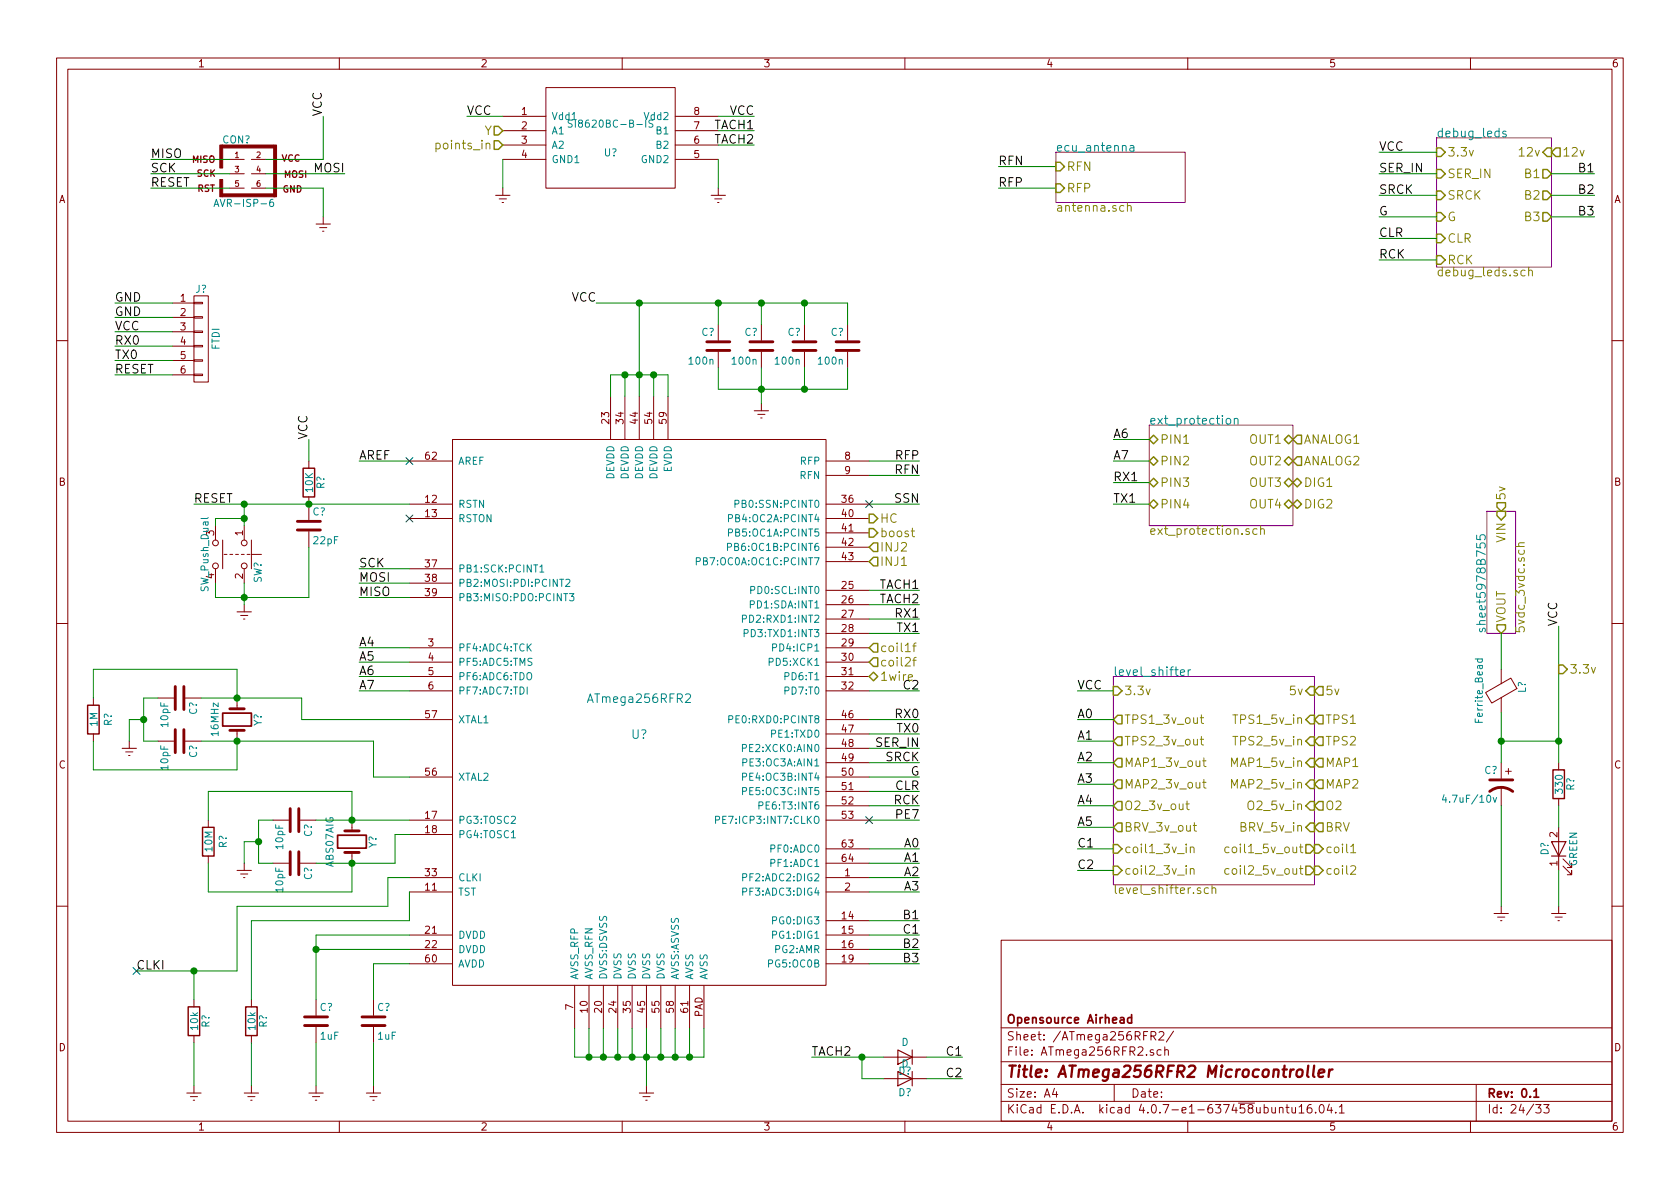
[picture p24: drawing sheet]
EESchema Schematic File Version 2
LIBS:airhead_ecu-rescue
LIBS:power
LIBS:device
LIBS:transistors
LIBS:conn
LIBS:linear
LIBS:regul
LIBS:74xx
LIBS:cmos4000
LIBS:adc-dac
LIBS:memory
LIBS:xilinx
LIBS:microcontrollers
LIBS:dsp
LIBS:microchip
LIBS:analog_switches
LIBS:motorola
LIBS:texas
LIBS:intel
LIBS:audio
LIBS:interface
LIBS:digital-audio
LIBS:philips
LIBS:display
LIBS:cypress
LIBS:siliconi
LIBS:opto
LIBS:atmel
LIBS:contrib
LIBS:valves
LIBS:L9484
LIBS:VB525SP-E
LIBS:LMZ21701
LIBS:Mini50p12
LIBS:SI8610BC-B-IS
LIBS:MAX6575LZUT+T
LIBS:SI8380P-IU
LIBS:Rect10si
LIBS:AEDR-8710-102
LIBS:MPXA4250AC6U
LIBS:MPXA6115AC6U
LIBS:CC2540T
LIBS:icsp
LIBS:MCP2561
LIBS:switches
LIBS:tom_kicad
LIBS:2450bm14e0003
LIBS:ftdi
LIBS:LMZ20502
LIBS:MIC45205
LIBS:usbulc6-2m6
LIBS:ESD7004
LIBS:VNQ5027AKTR-E
LIBS:BSC072N03LD-G
LIBS:SI8620BC-B-IS
LIBS:LMV822IQ2T
LIBS:NTB0101AGWH
LIBS:TLC6C598PWR
LIBS:10si_rect
LIBS:Mini50p16
LIBS:LM2903Q2T
LIBS:airhead_ecu-cache
EELAYER 25 0
EELAYER END
$Descr A4 11693 8268
encoding utf-8
Sheet 23 33
Title "ATmega256RFR2 Microcontroller"
Date ""
Rev "0.1"
Comp "Opensource Airhead"
Comment1 ""
Comment2 ""
Comment3 ""
Comment4 ""
$EndDescr
$Comp
L ATmega256RFR2 U?
U 1 1
P 4450 4950
F 0 "U?" H 4450 4800 60  0000 C CNN
F 1 "ATmega256RFR2" H 4450 5050 60  0000 C CNN
F 2 "" H 4450 4950 60  0000 C CNN
F 3 "" H 4450 4950 60  0000 C CNN
	1    4450 4950
	1    0    0    -1  
$EndComp
$Comp
L C C?
U 1 1
P 5600 2400
F 0 "C?" H 5625 2500 50  0000 L CNN
F 1 "100n" H 5625 2300 50  0000 L CNN
F 2 "" H 5638 2250 50  0001 C CNN
F 3 "" H 5600 2400 50  0001 C CNN
	1    5600 2400
	-1   0    0    -1  
$EndComp
$Comp
L C C?
U 1 1
P 5300 2400
F 0 "C?" H 5325 2500 50  0000 L CNN
F 1 "100n" H 5325 2300 50  0000 L CNN
F 2 "" H 5338 2250 50  0001 C CNN
F 3 "" H 5300 2400 50  0001 C CNN
	1    5300 2400
	-1   0    0    -1  
$EndComp
$Comp
L C C?
U 1 1
P 5000 2400
F 0 "C?" H 5025 2500 50  0000 L CNN
F 1 "100n" H 5025 2300 50  0000 L CNN
F 2 "" H 5038 2250 50  0001 C CNN
F 3 "" H 5000 2400 50  0001 C CNN
	1    5000 2400
	-1   0    0    -1  
$EndComp
$Comp
L C C?
U 1 1
P 5900 2400
F 0 "C?" H 5925 2500 50  0000 L CNN
F 1 "100n" H 5925 2300 50  0000 L CNN
F 2 "" H 5938 2250 50  0001 C CNN
F 3 "" H 5900 2400 50  0001 C CNN
	1    5900 2400
	-1   0    0    -1  
$EndComp
$Comp
L Earth #PWR?
U 1 1
P 5300 2800
F 0 "#PWR?" H 5300 2550 50  0001 C CNN
F 1 "Earth" H 5300 2650 50  0001 C CNN
F 2 "" H 5300 2800 50  0001 C CNN
F 3 "" H 5300 2800 50  0001 C CNN
	1    5300 2800
	1    0    0    -1  
$EndComp
$Comp
L Earth #PWR?
U 1 1
P 4500 7550
F 0 "#PWR?" H 4500 7300 50  0001 C CNN
F 1 "Earth" H 4500 7400 50  0001 C CNN
F 2 "" H 4500 7550 50  0001 C CNN
F 3 "" H 4500 7550 50  0001 C CNN
	1    4500 7550
	1    0    0    -1  
$EndComp
$Comp
L Crystal Y?
U 1 1
P 1650 5000
F 0 "Y?" H 1650 5150 50  0000 C CNN
F 1 "16MHz" H 1650 4850 50  0000 C CNN
F 2 "" H 1650 5000 60  0000 C CNN
F 3 "" H 1650 5000 60  0000 C CNN
	1    1650 5000
	0    1    1    0   
$EndComp
$Comp
L C C?
U 1 1
P 1250 4850
F 0 "C?" H 1275 4950 50  0000 L CNN
F 1 "10pF" H 1275 4750 50  0000 L CNN
F 2 "" H 1288 4700 30  0000 C CNN
F 3 "" H 1250 4850 60  0000 C CNN
	1    1250 4850
	0    1    1    0   
$EndComp
$Comp
L C C?
U 1 1
P 1250 5150
F 0 "C?" H 1275 5250 50  0000 L CNN
F 1 "10pF" H 1275 5050 50  0000 L CNN
F 2 "" H 1288 5000 30  0000 C CNN
F 3 "" H 1250 5150 60  0000 C CNN
	1    1250 5150
	0    1    1    0   
$EndComp
$Comp
L R R?
U 1 1
P 650 5000
F 0 "R?" V 750 5000 50  0000 C CNN
F 1 "1M" V 650 5000 50  0000 C CNN
F 2 "" V 580 5000 30  0000 C CNN
F 3 "" H 650 5000 30  0000 C CNN
	1    650  5000
	1    0    0    -1  
$EndComp
$Comp
L Earth #PWR?
U 1 1
P 900 5150
F 0 "#PWR?" H 900 4900 50  0001 C CNN
F 1 "Earth" H 900 5000 50  0001 C CNN
F 2 "" H 900 5150 50  0001 C CNN
F 3 "" H 900 5150 50  0001 C CNN
	1    900  5150
	1    0    0    -1  
$EndComp
$Comp
L C C?
U 1 1
P 2600 7100
F 0 "C?" H 2625 7200 50  0000 L CNN
F 1 "1uF" H 2625 7000 50  0000 L CNN
F 2 "" H 2638 6950 50  0001 C CNN
F 3 "" H 2600 7100 50  0001 C CNN
	1    2600 7100
	1    0    0    -1  
$EndComp
$Comp
L C C?
U 1 1
P 2200 7100
F 0 "C?" H 2225 7200 50  0000 L CNN
F 1 "1uF" H 2225 7000 50  0000 L CNN
F 2 "" H 2238 6950 50  0001 C CNN
F 3 "" H 2200 7100 50  0001 C CNN
	1    2200 7100
	1    0    0    -1  
$EndComp
$Comp
L Earth #PWR?
U 1 1
P 2600 7550
F 0 "#PWR?" H 2600 7300 50  0001 C CNN
F 1 "Earth" H 2600 7400 50  0001 C CNN
F 2 "" H 2600 7550 50  0001 C CNN
F 3 "" H 2600 7550 50  0001 C CNN
	1    2600 7550
	1    0    0    -1  
$EndComp
$Comp
L Earth #PWR?
U 1 1
P 2200 7550
F 0 "#PWR?" H 2200 7300 50  0001 C CNN
F 1 "Earth" H 2200 7400 50  0001 C CNN
F 2 "" H 2200 7550 50  0001 C CNN
F 3 "" H 2200 7550 50  0001 C CNN
	1    2200 7550
	1    0    0    -1  
$EndComp
$Comp
L R R?
U 1 1
P 1750 7100
F 0 "R?" V 1830 7100 50  0000 C CNN
F 1 "10k" V 1750 7100 50  0000 C CNN
F 2 "" V 1680 7100 50  0001 C CNN
F 3 "" H 1750 7100 50  0001 C CNN
	1    1750 7100
	1    0    0    -1  
$EndComp
$Comp
L R R?
U 1 1
P 1350 7100
F 0 "R?" V 1430 7100 50  0000 C CNN
F 1 "10k" V 1350 7100 50  0000 C CNN
F 2 "" V 1280 7100 50  0001 C CNN
F 3 "" H 1350 7100 50  0001 C CNN
	1    1350 7100
	1    0    0    -1  
$EndComp
$Comp
L Earth #PWR?
U 1 1
P 1750 7550
F 0 "#PWR?" H 1750 7300 50  0001 C CNN
F 1 "Earth" H 1750 7400 50  0001 C CNN
F 2 "" H 1750 7550 50  0001 C CNN
F 3 "" H 1750 7550 50  0001 C CNN
	1    1750 7550
	1    0    0    -1  
$EndComp
$Comp
L Earth #PWR?
U 1 1
P 1350 7550
F 0 "#PWR?" H 1350 7300 50  0001 C CNN
F 1 "Earth" H 1350 7400 50  0001 C CNN
F 2 "" H 1350 7550 50  0001 C CNN
F 3 "" H 1350 7550 50  0001 C CNN
	1    1350 7550
	1    0    0    -1  
$EndComp
Text Label 950  6750 0    60   ~ 0
CLKI
$Comp
L Crystal Y?
U 1 1
P 2450 5850
F 0 "Y?" H 2450 6000 50  0000 C CNN
F 1 "ABS07AIG" H 2450 5700 50  0000 C CNN
F 2 "" H 2450 5850 60  0000 C CNN
F 3 "" H 2450 5850 60  0000 C CNN
	1    2450 5850
	0    1    1    0   
$EndComp
$Comp
L C C?
U 1 1
P 2050 5700
F 0 "C?" H 2075 5800 50  0000 L CNN
F 1 "10pF" H 2075 5600 50  0000 L CNN
F 2 "" H 2088 5550 30  0000 C CNN
F 3 "" H 2050 5700 60  0000 C CNN
	1    2050 5700
	0    1    1    0   
$EndComp
$Comp
L C C?
U 1 1
P 2050 6000
F 0 "C?" H 2075 6100 50  0000 L CNN
F 1 "10pF" H 2075 5900 50  0000 L CNN
F 2 "" H 2088 5850 30  0000 C CNN
F 3 "" H 2050 6000 60  0000 C CNN
	1    2050 6000
	0    1    1    0   
$EndComp
$Comp
L R R?
U 1 1
P 1450 5850
F 0 "R?" V 1550 5850 50  0000 C CNN
F 1 "10M" V 1450 5850 50  0000 C CNN
F 2 "" V 1380 5850 30  0000 C CNN
F 3 "" H 1450 5850 30  0000 C CNN
	1    1450 5850
	1    0    0    -1  
$EndComp
$Comp
L Earth #PWR?
U 1 1
P 1700 6000
F 0 "#PWR?" H 1700 5750 50  0001 C CNN
F 1 "Earth" H 1700 5850 50  0001 C CNN
F 2 "" H 1700 6000 50  0001 C CNN
F 3 "" H 1700 6000 50  0001 C CNN
	1    1700 6000
	1    0    0    -1  
$EndComp
Text Label 6950 1150 0    60   ~ 0
RFN
Text Label 6950 1300 0    60   ~ 0
RFP
Text Label 6400 3200 2    60   ~ 0
RFP
Text Label 6400 3300 2    60   ~ 0
RFN
$Comp
L AVR-ISP-6 CON?
U 1 1
P 1750 1200
F 0 "CON?" H 1645 1440 50  0000 C CNN
F 1 "AVR-ISP-6" H 1485 970 50  0000 L BNN
F 2 "AVR-ISP-6" V 1230 1240 50  0001 C CNN
F 3 "" H 1725 1200 50  0001 C CNN
	1    1750 1200
	1    0    0    -1  
$EndComp
Text Label 2500 4150 0    60   ~ 0
MISO
Text Label 2500 4050 0    60   ~ 0
MOSI
Text Label 2500 3950 0    60   ~ 0
SCK
Text Label 1050 1100 0    60   ~ 0
MISO
Text Label 1050 1200 0    60   ~ 0
SCK
Text Label 1050 1300 0    60   ~ 0
RESET
Text Label 2400 1200 2    60   ~ 0
MOSI
$Comp
L Earth #PWR?
U 1 1
P 2250 1500
F 0 "#PWR?" H 2250 1250 50  0001 C CNN
F 1 "Earth" H 2250 1350 50  0001 C CNN
F 2 "" H 2250 1500 50  0001 C CNN
F 3 "" H 2250 1500 50  0001 C CNN
	1    2250 1500
	1    0    0    -1  
$EndComp
$Comp
L CONN_01X06 J?
U 1 1
P 1400 2350
F 0 "J?" H 1400 2700 50  0000 C CNN
F 1 "FTDI" V 1500 2350 50  0000 C CNN
F 2 "" H 1400 2350 50  0001 C CNN
F 3 "" H 1400 2350 50  0001 C CNN
	1    1400 2350
	1    0    0    -1  
$EndComp
Text Label 800  2100 0    60   ~ 0
GND
Text Label 800  2200 0    60   ~ 0
GND
Text Label 800  2300 0    60   ~ 0
VCC
Text Label 800  2400 0    60   ~ 0
RX0
Text Label 800  2500 0    60   ~ 0
TX0
Text Label 800  2600 0    60   ~ 0
RESET
Text Label 6400 5000 2    60   ~ 0
RX0
Text Label 6400 5100 2    60   ~ 0
TX0
Text Label 2250 800  1    60   ~ 0
VCC
Text Label 4150 2100 2    60   ~ 0
VCC
Text Label 1350 3500 0    60   ~ 0
RESET
$Comp
L R R?
U 1 1
P 2150 3350
F 0 "R?" V 2230 3350 50  0000 C CNN
F 1 "10K" V 2150 3350 50  0000 C CNN
F 2 "" V 2080 3350 50  0001 C CNN
F 3 "" H 2150 3350 50  0001 C CNN
	1    2150 3350
	1    0    0    -1  
$EndComp
Text Label 2150 3050 1    60   ~ 0
VCC
$Comp
L Ferrite_Bead L?
U 1 1
P 10450 4800
F 0 "L?" V 10300 4825 50  0000 C CNN
F 1 "Ferrite_Bead" V 10600 4800 50  0000 C CNN
F 2 "" V 10380 4800 50  0001 C CNN
F 3 "" H 10450 4800 50  0001 C CNN
	1    10450 4800
	-1   0    0    -1  
$EndComp
$Comp
L CP1 C?
U 1 1
P 10450 5450
F 0 "C?" H 10475 5550 50  0000 L CNN
F 1 "4.7uF/10v" H 10475 5350 50  0000 L CNN
F 2 "" H 10450 5450 50  0001 C CNN
F 3 "" H 10450 5450 50  0001 C CNN
	1    10450 5450
	-1   0    0    -1  
$EndComp
$Comp
L Earth #PWR?
U 1 1
P 10450 6300
F 0 "#PWR?" H 10450 6050 50  0001 C CNN
F 1 "Earth" H 10450 6150 50  0001 C CNN
F 2 "" H 10450 6300 50  0001 C CNN
F 3 "" H 10450 6300 50  0001 C CNN
	1    10450 6300
	-1   0    0    -1  
$EndComp
$Comp
L R R?
U 1 1
P 10850 5450
F 0 "R?" V 10930 5450 50  0000 C CNN
F 1 "330" V 10850 5450 50  0000 C CNN
F 2 "" V 10780 5450 50  0001 C CNN
F 3 "" H 10850 5450 50  0001 C CNN
	1    10850 5450
	1    0    0    -1  
$EndComp
$Comp
L LED-RESCUE-airhead_ecu D?
U 1 1
P 10850 5900
F 0 "D?" H 10850 6000 50  0000 C CNN
F 1 "GREEN" H 10850 5800 50  0000 C CNN
F 2 "" H 10850 5900 50  0001 C CNN
F 3 "" H 10850 5900 50  0001 C CNN
	1    10850 5900
	0    -1   -1   0   
$EndComp
$Comp
L Earth #PWR?
U 1 1
P 10850 6300
F 0 "#PWR?" H 10850 6050 50  0001 C CNN
F 1 "Earth" H 10850 6150 50  0001 C CNN
F 2 "" H 10850 6300 50  0001 C CNN
F 3 "" H 10850 6300 50  0001 C CNN
	1    10850 6300
	1    0    0    -1  
$EndComp
$Comp
L Earth #PWR?
U 1 1
P 1700 4200
F 0 "#PWR?" H 1700 3950 50  0001 C CNN
F 1 "Earth" H 1700 4050 50  0001 C CNN
F 2 "" H 1700 4200 50  0001 C CNN
F 3 "" H 1700 4200 50  0001 C CNN
	1    1700 4200
	1    0    0    -1  
$EndComp
NoConn ~ 2850 3600
Text Label 2500 3200 0    60   ~ 0
AREF
Text Label 6400 3500 2    60   ~ 0
SSN
Text Label 6400 4100 2    60   ~ 0
TACH1
Text Label 6400 4200 2    60   ~ 0
TACH2
Text Label 6400 4800 2    60   ~ 0
C2
Text Label 6400 5200 2    60   ~ 0
SER_IN
Text Label 6400 5300 2    60   ~ 0
SRCK
Text Label 6400 5400 2    60   ~ 0
G
Text Label 6400 5500 2    60   ~ 0
CLR
Text Label 6400 5600 2    60   ~ 0
RCK
Text Label 6400 5700 2    60   ~ 0
PE7
Text Label 6400 6400 2    60   ~ 0
B1
Text Label 6400 6500 2    60   ~ 0
C1
Text Label 6400 6600 2    60   ~ 0
B2
Text Label 6400 6700 2    60   ~ 0
B3
$Comp
L C C?
U 1 1
P 2150 3650
F 0 "C?" H 2175 3750 50  0000 L CNN
F 1 "22pF" H 2175 3550 50  0000 L CNN
F 2 "" H 2188 3500 50  0001 C CNN
F 3 "" H 2150 3650 50  0001 C CNN
	1    2150 3650
	1    0    0    -1  
$EndComp
Text Label 10850 4350 1    60   ~ 0
VCC
Text Label 6400 6200 2    60   ~ 0
A3
Text Label 6400 6100 2    60   ~ 0
A2
Text Label 6400 6000 2    60   ~ 0
A1
Text Label 6400 5900 2    60   ~ 0
A0
Text Label 2500 4600 0    60   ~ 0
A5
Text Label 2500 4500 0    60   ~ 0
A4
$Sheet
S 7750 4700 1400 1450
U 5978CB81
F0 "level_shifter" 60
F1 "level_shifter.sch" 60
F2 "TPS1_5v_in" I R 9150 5000 60 
F3 "TPS2_5v_in" I R 9150 5150 60 
F4 "coil1_3v_in" I L 7750 5900 60 
F5 "coil2_3v_in" I L 7750 6050 60 
F6 "TPS1_3v_out" O L 7750 5000 60 
F7 "TPS2_3v_out" O L 7750 5150 60 
F8 "coil1_5v_out" O R 9150 5900 60 
F9 "coil2_5v_out" O R 9150 6050 60 
F10 "5v" I R 9150 4800 60 
F11 "MAP1_5v_in" I R 9150 5300 60 
F12 "MAP2_5v_in" I R 9150 5450 60 
F13 "MAP1_3v_out" O L 7750 5300 60 
F14 "MAP2_3v_out" O L 7750 5450 60 
F15 "O2_5v_in" I R 9150 5600 60 
F16 "BRV_5v_in" I R 9150 5750 60 
F17 "O2_3v_out" O L 7750 5600 60 
F18 "BRV_3v_out" O L 7750 5750 60 
F19 "3.3v" I L 7750 4800 60 
$EndSheet
Text HLabel 10450 3550 1    60   Input ~ 0
5v
Text HLabel 6050 3900 2    60   Input ~ 0
INJ1
Text HLabel 6050 3800 2    60   Input ~ 0
INJ2
Text HLabel 6050 3700 2    60   Output ~ 0
boost
Text HLabel 6050 3600 2    60   Output ~ 0
HC
$Comp
L SI8620BC-B-IS U?
U 1 1
P 4250 950
F 0 "U?" H 4250 850 50  0000 C CNN
F 1 "SI8620BC-B-IS" H 4250 1050 50  0000 C CNN
F 2 "MODULE" H 4250 950 50  0001 C CNN
F 3 "DOCUMENTATION" H 4250 950 50  0001 C CNN
	1    4250 950 
	1    0    0    -1  
$EndComp
Text HLabel 3500 900  0    60   Input ~ 0
Y
Text HLabel 3500 1000 0    60   Input ~ 0
points_in
$Comp
L Earth #PWR?
U 1 1
P 3500 1300
F 0 "#PWR?" H 3500 1050 50  0001 C CNN
F 1 "Earth" H 3500 1150 50  0001 C CNN
F 2 "" H 3500 1300 50  0001 C CNN
F 3 "" H 3500 1300 50  0001 C CNN
	1    3500 1300
	1    0    0    -1  
$EndComp
$Comp
L Earth #PWR?
U 1 1
P 5000 1300
F 0 "#PWR?" H 5000 1050 50  0001 C CNN
F 1 "Earth" H 5000 1150 50  0001 C CNN
F 2 "" H 5000 1300 50  0001 C CNN
F 3 "" H 5000 1300 50  0001 C CNN
	1    5000 1300
	1    0    0    -1  
$EndComp
Text Label 3250 800  0    60   ~ 0
VCC
Text Label 5250 800  2    60   ~ 0
VCC
Text HLabel 6050 4700 2    60   BiDi ~ 0
1wire
$Sheet
S 10000 950  800  900 
U 597907E6
F0 "debug_leds" 60
F1 "debug_leds.sch" 60
F2 "3.3v" I L 10000 1050 60 
F3 "12v" I R 10800 1050 60 
F4 "SER_IN" I L 10000 1200 60 
F5 "SRCK" I L 10000 1350 60 
F6 "G" I L 10000 1500 60 
F7 "CLR" I L 10000 1650 60 
F8 "RCK" I L 10000 1800 60 
F9 "B1" O R 10800 1200 60 
F10 "B2" O R 10800 1350 60 
F11 "B3" O R 10800 1500 60 
$EndSheet
$Sheet
S 10350 3550 200  850 
U 5978B8AA
F0 "sheet5978B755" 60
F1 "5vdc_3vdc.sch" 60
F2 "VIN" I T 10450 3550 60 
F3 "VOUT" O B 10450 4400 60 
$EndSheet
Text HLabel 9150 4800 2    60   Input ~ 0
5v
Text HLabel 9150 5000 2    60   Input ~ 0
TPS1
Text HLabel 9150 5150 2    60   Input ~ 0
TPS2
Text HLabel 9150 5300 2    60   Input ~ 0
MAP1
Text HLabel 9150 5450 2    60   Input ~ 0
MAP2
Text HLabel 9150 5600 2    60   Input ~ 0
O2
Text HLabel 9150 5750 2    60   Input ~ 0
BRV
Text HLabel 9150 5900 2    60   Output ~ 0
coil1
Text HLabel 9150 6050 2    60   Output ~ 0
coil2
Text Label 7500 4800 0    60   ~ 0
VCC
Text Label 7500 5000 0    60   ~ 0
A0
Text Label 7500 5150 0    60   ~ 0
A1
Text Label 7500 5300 0    60   ~ 0
A2
Text Label 7500 5450 0    60   ~ 0
A3
Text Label 7500 5600 0    60   ~ 0
A4
Text Label 7500 5750 0    60   ~ 0
A5
Text Label 5250 900  2    60   ~ 0
TACH1
Text Label 5250 1000 2    60   ~ 0
TACH2
Text Label 9600 1200 0    60   ~ 0
SER_IN
Text Label 9600 1350 0    60   ~ 0
SRCK
Text Label 9600 1500 0    60   ~ 0
G
Text Label 9600 1650 0    60   ~ 0
CLR
Text Label 9600 1800 0    60   ~ 0
RCK
Text Label 11100 1200 2    60   ~ 0
B1
Text Label 11100 1350 2    60   ~ 0
B2
Text Label 11100 1500 2    60   ~ 0
B3
Text Label 9600 1050 0    60   ~ 0
VCC
Text HLabel 10800 1050 2    60   Input ~ 0
12v
Text Label 5650 7350 0    60   ~ 0
TACH2
$Comp
L D D?
U 1 1
P 6300 7350
F 0 "D?" H 6300 7450 50  0000 C CNN
F 1 "D" H 6300 7250 50  0000 C CNN
F 2 "" H 6300 7350 50  0001 C CNN
F 3 "" H 6300 7350 50  0001 C CNN
	1    6300 7350
	-1   0    0    1   
$EndComp
Text Label 7500 5900 0    60   ~ 0
C1
Text Label 7500 6050 0    60   ~ 0
C2
Text Label 6700 7350 2    60   ~ 0
C1
Text Label 6700 7500 2    60   ~ 0
C2
$Comp
L D D?
U 1 1
P 6300 7500
F 0 "D?" H 6300 7600 50  0000 C CNN
F 1 "D" H 6300 7400 50  0000 C CNN
F 2 "" H 6300 7500 50  0001 C CNN
F 3 "" H 6300 7500 50  0001 C CNN
	1    6300 7500
	-1   0    0    1   
$EndComp
NoConn ~ 2850 3200
NoConn ~ 950  6750
$Comp
L SW_Push_Dual SW?
U 1 1
P 1700 3850
F 0 "SW?" H 1750 3950 50  0000 L CNN
F 1 "SW_Push_Dual" H 1700 3580 50  0000 C CNN
F 2 "" H 1700 4050 50  0001 C CNN
F 3 "" H 1700 4050 50  0001 C CNN
	1    1700 3850
	0    1    1    0   
$EndComp
Wire Wire Line
	5900 2700 5900 2550
Wire Wire Line
	5000 2700 5900 2700
Wire Wire Line
	5000 2700 5000 2550
Wire Wire Line
	5600 2550 5600 2700
Connection ~ 5600 2700
Wire Wire Line
	5300 2550 5300 2800
Connection ~ 5300 2700
Wire Wire Line
	5900 2100 5900 2250
Wire Wire Line
	4150 2100 5900 2100
Wire Wire Line
	5000 2100 5000 2250
Wire Wire Line
	5300 2100 5300 2250
Connection ~ 5300 2100
Wire Wire Line
	5600 2250 5600 2100
Connection ~ 5600 2100
Wire Wire Line
	4450 2100 4450 2750
Connection ~ 5000 2100
Wire Wire Line
	4250 2600 4650 2600
Wire Wire Line
	4650 2600 4650 2750
Connection ~ 4450 2600
Wire Wire Line
	4250 2600 4250 2750
Wire Wire Line
	4550 2600 4550 2750
Connection ~ 4550 2600
Wire Wire Line
	4350 2600 4350 2750
Connection ~ 4350 2600
Wire Wire Line
	4500 7150 4500 7550
Wire Wire Line
	4300 7350 4300 7150
Wire Wire Line
	4000 7350 4900 7350
Connection ~ 4400 7350
Wire Wire Line
	4600 7350 4600 7150
Connection ~ 4500 7350
Wire Wire Line
	4200 7150 4200 7350
Connection ~ 4300 7350
Wire Wire Line
	4100 7150 4100 7350
Connection ~ 4200 7350
Wire Wire Line
	4000 7150 4000 7350
Connection ~ 4100 7350
Wire Wire Line
	4700 7350 4700 7150
Connection ~ 4600 7350
Wire Wire Line
	4800 7350 4800 7150
Connection ~ 4700 7350
Wire Wire Line
	4900 7350 4900 7150
Connection ~ 4800 7350
Wire Wire Line
	4400 7150 4400 7350
Connection ~ 1650 4850
Connection ~ 1650 5150
Wire Wire Line
	650  4850 650  4650
Wire Wire Line
	650  4650 1650 4650
Wire Wire Line
	1650 4650 1650 4850
Wire Wire Line
	650  5150 650  5350
Wire Wire Line
	650  5350 1650 5350
Wire Wire Line
	1650 5350 1650 5150
Wire Wire Line
	1100 4850 1000 4850
Wire Wire Line
	1000 4850 1000 5150
Wire Wire Line
	1000 5150 1100 5150
Wire Wire Line
	900  5000 1000 5000
Connection ~ 1000 5000
Wire Wire Line
	900  5000 900  5150
Wire Wire Line
	2850 6700 2600 6700
Wire Wire Line
	2600 6700 2600 6950
Wire Wire Line
	2600 7250 2600 7550
Wire Wire Line
	2850 6600 2200 6600
Wire Wire Line
	2200 6500 2200 6950
Wire Wire Line
	2850 6500 2200 6500
Connection ~ 2200 6600
Wire Wire Line
	2200 7250 2200 7550
Wire Wire Line
	2850 6200 2850 6400
Wire Wire Line
	2850 6400 1750 6400
Wire Wire Line
	1750 6400 1750 6950
Wire Wire Line
	1750 7250 1750 7550
Wire Wire Line
	2850 6100 2700 6100
Wire Wire Line
	2700 6100 2700 6300
Wire Wire Line
	2700 6300 1650 6300
Wire Wire Line
	1650 6300 1650 6750
Wire Wire Line
	1650 6750 950  6750
Wire Wire Line
	1350 6750 1350 6950
Wire Wire Line
	1350 7250 1350 7550
Connection ~ 1350 6750
Connection ~ 2450 5700
Connection ~ 2450 6000
Wire Wire Line
	1450 5700 1450 5500
Wire Wire Line
	1450 5500 2450 5500
Wire Wire Line
	2450 5500 2450 5700
Wire Wire Line
	1450 6000 1450 6200
Wire Wire Line
	1450 6200 2450 6200
Wire Wire Line
	2450 6200 2450 6000
Wire Wire Line
	1900 5700 1800 5700
Wire Wire Line
	1800 5700 1800 6000
Wire Wire Line
	1800 6000 1900 6000
Wire Wire Line
	1700 5850 1800 5850
Connection ~ 1800 5850
Wire Wire Line
	1700 5850 1700 6000
Wire Wire Line
	2200 5700 2850 5700
Wire Wire Line
	2200 6000 2750 6000
Wire Wire Line
	2750 6000 2750 5800
Wire Wire Line
	2750 5800 2850 5800
Wire Wire Line
	1400 5150 2600 5150
Wire Wire Line
	2600 5150 2600 5400
Wire Wire Line
	2600 5400 2850 5400
Wire Wire Line
	6950 1300 7350 1300
Wire Wire Line
	6950 1150 7350 1150
Wire Wire Line
	6050 3200 6400 3200
Wire Wire Line
	6050 3300 6400 3300
Wire Wire Line
	2500 4150 2850 4150
Wire Wire Line
	2500 4050 2850 4050
Wire Wire Line
	2500 3950 2850 3950
Wire Wire Line
	1050 1300 1600 1300
Wire Wire Line
	1050 1200 1600 1200
Wire Wire Line
	1050 1100 1600 1100
Wire Wire Line
	1850 1200 2400 1200
Wire Wire Line
	2250 800  2250 1100
Wire Wire Line
	2250 1100 1850 1100
Wire Wire Line
	2250 1500 2250 1300
Wire Wire Line
	2250 1300 1850 1300
Wire Wire Line
	1400 4850 2100 4850
Wire Wire Line
	2100 4850 2100 5000
Wire Wire Line
	2100 5000 2850 5000
Wire Wire Line
	800  2600 1200 2600
Wire Wire Line
	1200 2500 800  2500
Wire Wire Line
	800  2400 1200 2400
Wire Wire Line
	1200 2300 800  2300
Wire Wire Line
	800  2100 1200 2100
Wire Wire Line
	1200 2200 800  2200
Wire Wire Line
	6400 5000 6050 5000
Wire Wire Line
	6400 5100 6050 5100
Wire Wire Line
	1350 3500 2850 3500
Connection ~ 2150 3500
Wire Wire Line
	2150 3050 2150 3200
Wire Wire Line
	10450 4400 10450 4650
Wire Wire Line
	10450 4950 10450 5300
Wire Wire Line
	10450 5600 10450 6300
Connection ~ 10450 5150
Wire Wire Line
	10850 4350 10850 5300
Connection ~ 10850 5150
Wire Wire Line
	10850 5600 10850 5750
Wire Wire Line
	10850 6050 10850 6300
Wire Wire Line
	1700 3500 1700 3650
Connection ~ 1700 3500
Wire Wire Line
	2500 3200 2850 3200
Wire Wire Line
	6050 3500 6400 3500
Wire Wire Line
	6050 4100 6400 4100
Wire Wire Line
	6050 4200 6400 4200
Wire Wire Line
	6050 4800 6400 4800
Wire Wire Line
	6400 5200 6050 5200
Wire Wire Line
	6050 5300 6400 5300
Wire Wire Line
	6400 5400 6050 5400
Wire Wire Line
	6050 5500 6400 5500
Wire Wire Line
	6400 5600 6050 5600
Wire Wire Line
	6050 5700 6400 5700
Wire Wire Line
	6400 6400 6050 6400
Wire Wire Line
	6050 6500 6400 6500
Wire Wire Line
	6400 6600 6050 6600
Wire Wire Line
	6050 6700 6400 6700
Wire Wire Line
	2150 4150 2150 3800
Wire Wire Line
	10450 5150 10850 5150
Wire Wire Line
	6050 6200 6400 6200
Wire Wire Line
	6400 6100 6050 6100
Wire Wire Line
	6050 6000 6400 6000
Wire Wire Line
	6400 5900 6050 5900
Wire Wire Line
	2500 4500 2850 4500
Wire Wire Line
	2500 4600 2850 4600
Wire Wire Line
	3500 1100 3500 1300
Wire Wire Line
	5000 1100 5000 1300
Wire Wire Line
	3500 800  3250 800 
Wire Wire Line
	5000 800  5250 800 
Wire Wire Line
	5000 900  5250 900 
Wire Wire Line
	5000 1000 5250 1000
Wire Wire Line
	7750 4800 7500 4800
Wire Wire Line
	7750 5000 7500 5000
Wire Wire Line
	7750 5150 7500 5150
Wire Wire Line
	7750 5300 7500 5300
Wire Wire Line
	7750 5450 7500 5450
Wire Wire Line
	7750 5600 7500 5600
Wire Wire Line
	7750 5750 7500 5750
Connection ~ 4450 2100
Wire Wire Line
	9600 1200 10000 1200
Wire Wire Line
	9600 1350 10000 1350
Wire Wire Line
	9600 1500 10000 1500
Wire Wire Line
	9600 1650 10000 1650
Wire Wire Line
	9600 1800 10000 1800
Wire Wire Line
	10800 1200 11100 1200
Wire Wire Line
	10800 1350 11100 1350
Wire Wire Line
	10800 1500 11100 1500
Wire Wire Line
	9600 1050 10000 1050
Wire Wire Line
	5650 7350 6150 7350
Wire Wire Line
	7750 5900 7500 5900
Wire Wire Line
	7750 6050 7500 6050
Wire Wire Line
	6450 7350 6700 7350
Wire Wire Line
	6450 7500 6700 7500
Wire Wire Line
	6000 7350 6000 7500
Wire Wire Line
	6000 7500 6150 7500
Connection ~ 6000 7350
Wire Wire Line
	1500 3650 1500 3600
Wire Wire Line
	1500 3600 1700 3600
Connection ~ 1700 3600
Wire Wire Line
	1700 4050 1700 4200
Wire Wire Line
	1500 4050 1500 4150
Wire Wire Line
	1500 4150 2150 4150
Connection ~ 1700 4150
Text HLabel 6050 4500 2    60   Input ~ 0
coil1f
Text HLabel 6050 4600 2    60   Input ~ 0
coil2f
Text HLabel 10850 4650 2    60   Output ~ 0
3.3v
NoConn ~ 6050 3500
NoConn ~ 6050 5700
Text HLabel 9000 3050 2    60   Input ~ 0
ANALOG1
Text Label 2500 4800 0    60   ~ 0
A7
Text Label 2500 4700 0    60   ~ 0
A6
Wire Wire Line
	2500 4700 2850 4700
Wire Wire Line
	2500 4800 2850 4800
Text Label 6400 4300 2    60   ~ 0
RX1
Text Label 6400 4400 2    60   ~ 0
TX1
Wire Wire Line
	6050 4300 6400 4300
Wire Wire Line
	6050 4400 6400 4400
Text Label 7750 3050 0    60   ~ 0
A6
Text HLabel 9000 3200 2    60   Input ~ 0
ANALOG2
Text Label 7750 3200 0    60   ~ 0
A7
Text HLabel 9000 3350 2    60   BiDi ~ 0
DIG1
Text Label 7750 3350 0    60   ~ 0
RX1
Text HLabel 9000 3500 2    60   BiDi ~ 0
DIG2
Text Label 7750 3500 0    60   ~ 0
TX1
$Sheet
S 8000 2950 1000 700 
U 597FE1C2
F0 "ext_protection" 60
F1 "ext_protection.sch" 60
F2 "OUT1" B R 9000 3050 60 
F3 "OUT2" B R 9000 3200 60 
F4 "OUT3" B R 9000 3350 60 
F5 "OUT4" B R 9000 3500 60 
F6 "PIN1" B L 8000 3050 60 
F7 "PIN2" B L 8000 3200 60 
F8 "PIN3" B L 8000 3350 60 
F9 "PIN4" B L 8000 3500 60 
$EndSheet
Wire Wire Line
	7750 3050 8000 3050
Wire Wire Line
	7750 3200 8000 3200
Wire Wire Line
	7750 3350 8000 3350
Wire Wire Line
	7750 3500 8000 3500
$Sheet
S 7350 1050 900  350 
U 59800725
F0 "ecu_antenna" 60
F1 "antenna.sch" 60
F2 "RFN" I L 7350 1150 60 
F3 "RFP" I L 7350 1300 60 
$EndSheet
$EndSCHEMATC
